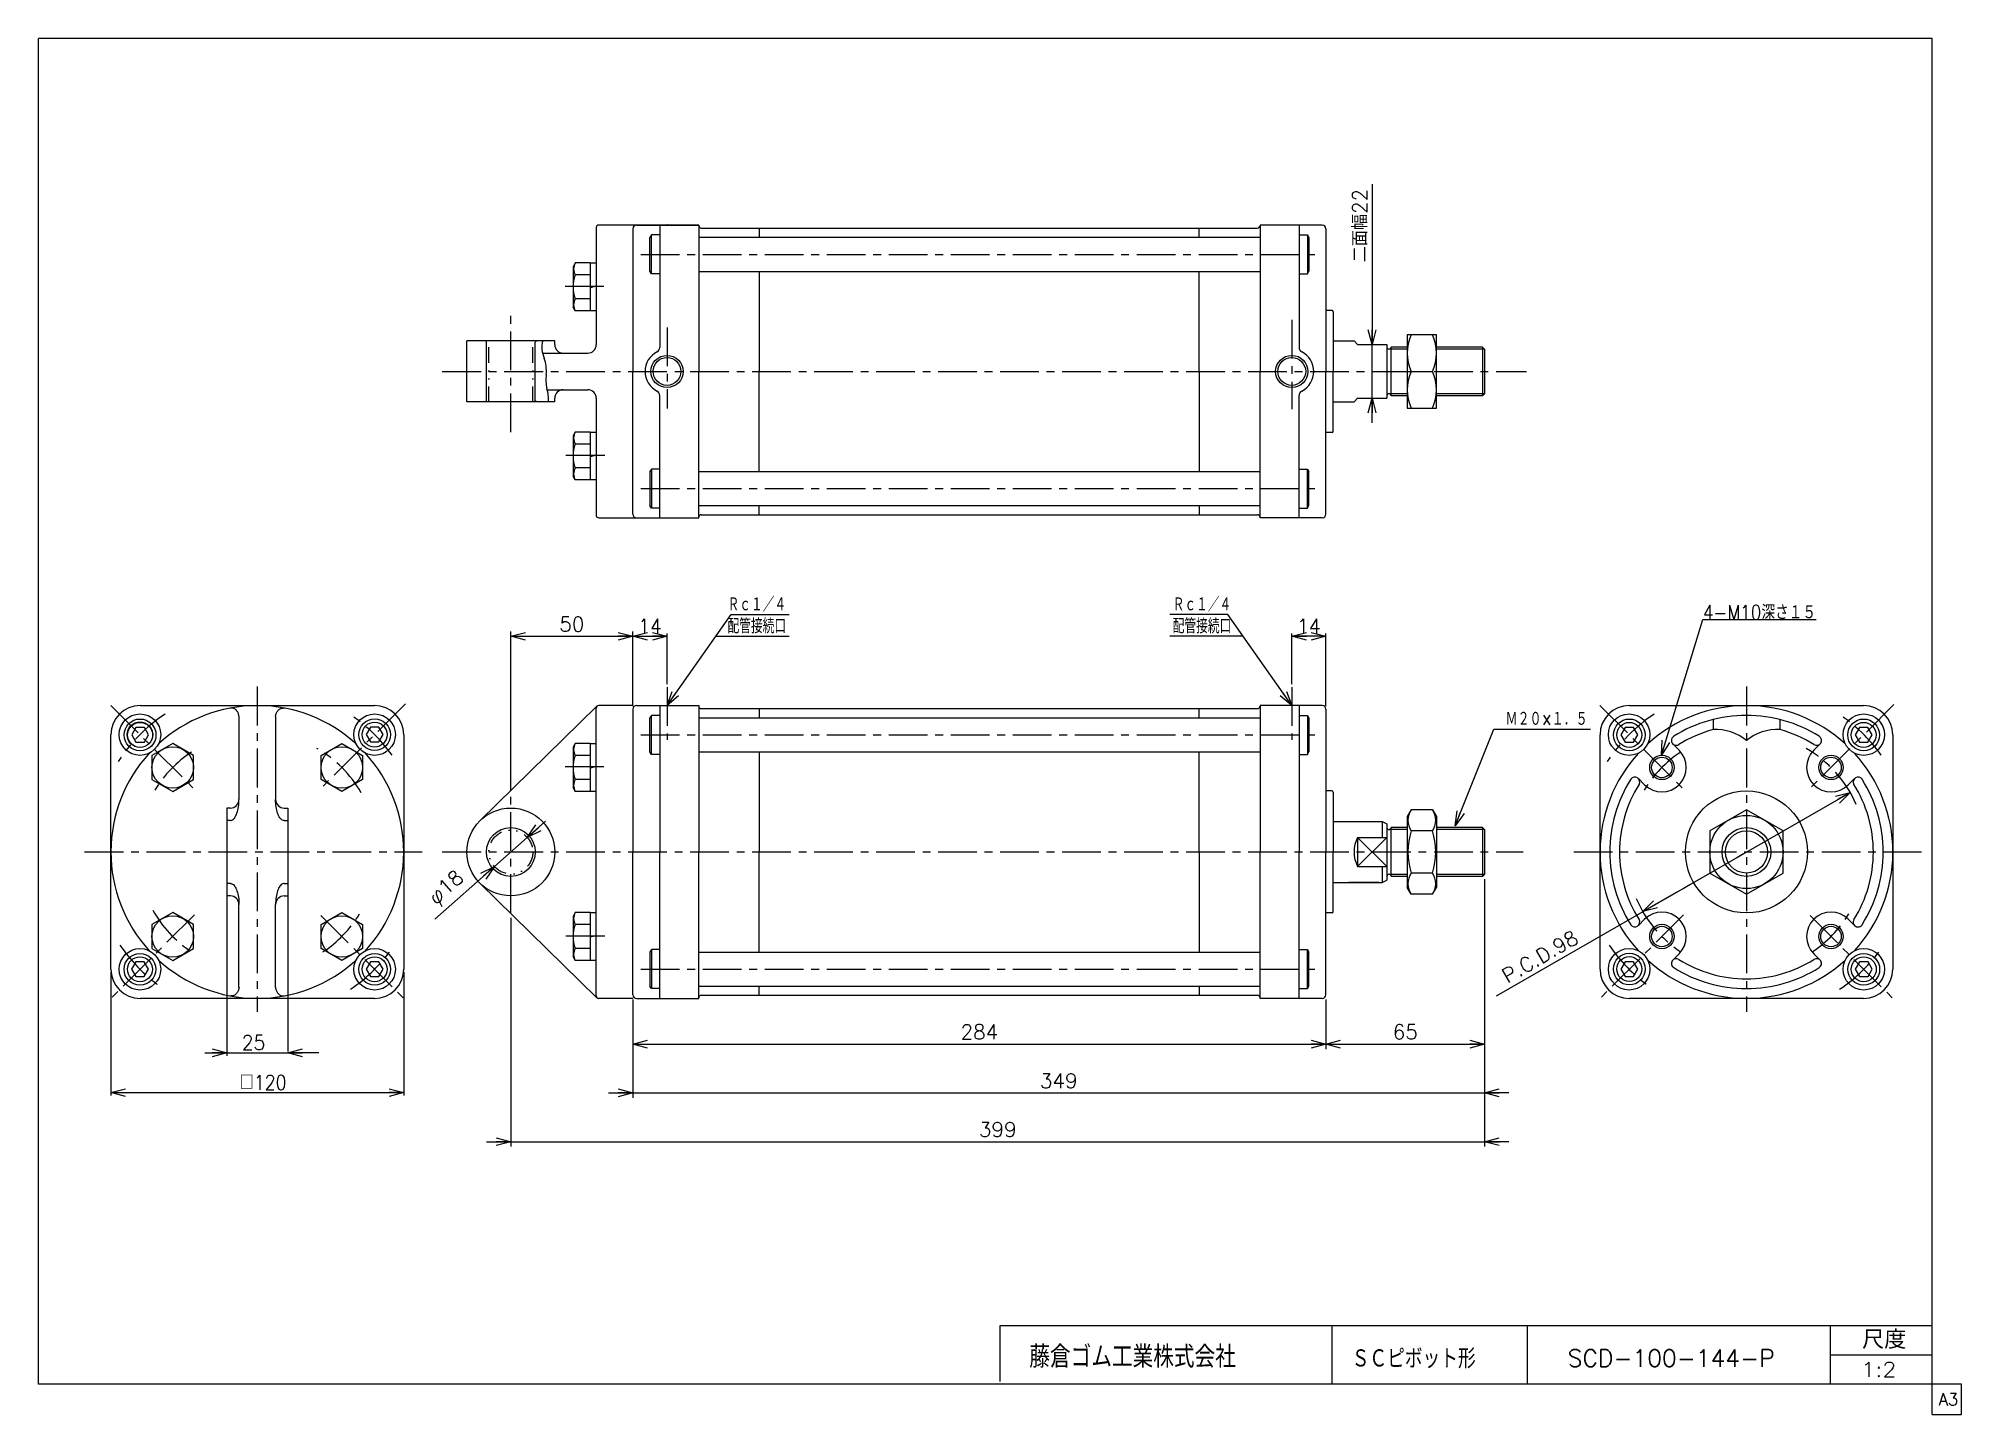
# Model space of a CAD drawing. Header units: millimetres. Extents: x -380 to 408, y -281 to 283.
import ezdxf
from ezdxf.enums import TextEntityAlignment as Align

# ---------------------------------------------------------------- set-up
doc = ezdxf.new("R2010")
doc.units = ezdxf.units.MM
doc.header["$LTSCALE"] = 0.5
doc.linetypes.add('CENTER', pattern=[50.8, 31.75, -6.35, 6.35, -6.35])
doc.linetypes.add('DIVIDE', pattern=[31.75, 12.7, -6.35, 0, -6.35, 0, -6.35])
doc.layers.add('ZUWAKU', color=7, linetype='Continuous')
doc.styles.add('FdaStyle0', font='txt.shx', dxfattribs={"bigfont": 'bigfont'})
doc.dimstyles.new('DaDimDiametricStyle', dxfattribs={"dimtxt": 6, "dimasz": 6.000004, "dimexe": 2, "dimexo": 2, "dimgap": 2, "dimtad": 3, "dimdsep": 46, "dimtxsty": 'FdaStyle0', "dimblk1": 'OPEN30', "dimblk2": 'OPEN30', "dimsah": 1, "dimcen": 0.09, "dimclrd": 4, "dimclre": 4, "dimclrt": 4, "dimadec": 0, "dimazin": 2, "dimtfac": 1, "dimtdec": 4, "dimtmove": 0, "dimatfit": 0, "dimfxl": 1, "dimarcsym": 0})
doc.dimstyles.new('DaDimRotatedStyle', dxfattribs={"dimtxt": 6, "dimasz": 6.000004, "dimexe": 2, "dimexo": 2, "dimgap": 2, "dimtad": 3, "dimdsep": 46, "dimtxsty": 'FdaStyle0', "dimblk1": 'OPEN30', "dimblk2": 'OPEN30', "dimsah": 1, "dimcen": 0.09, "dimclrd": 4, "dimclre": 4, "dimclrt": 4, "dimadec": 0, "dimazin": 2, "dimtfac": 1, "dimtdec": 4, "dimtmove": 0, "dimatfit": 0, "dimfxl": 1, "dimarcsym": 0})

msp = doc.modelspace()

# ---------------------------------------------------------------- texts
at = {"color": 4, "style": 'FdaStyle0'}
for s, height, width, p, p2 in [('Ｒｃ１／４', 6, 0.666667, (-97.644, 48.053), (-73.644, 48.053)), ('Ｒｃ１／４', 6, 0.666667, (84.756, 48.053), (108.756, 48.053)), ('4-M10深さ１５', 6, 0.753247, (302.004, 44.795), (348.404, 44.795)), ('14', 6, 0.8, (-134.244, 39.174), (-124.644, 39.174)), ('配管接続口', 6, 0.666667, (-97.644, 39.174), (-73.644, 39.174)), ('配管接続口', 6, 0.666667, (84.756, 39.174), (108.756, 39.174)), ('14', 6, 0.8, (135.756, 39.174), (145.356, 39.174)), ('Ｍ２０×１．５', 6, 0.666667, (221.195, 1.133), (254.795, 1.133)), ('25', 6, 0.8, (-296.698, -131.514), (-287.098, -131.514)), ('□120', 6, 0.761905, (-297.537, -147.864), (-278.337, -147.864)), ('ＳＣピボット形', 8, 0.693989, (158.12, -262.075), (208.92, -262.075)), ('SCD-100-144-P', 7, 0.823301, (246.641, -261.4), (331.441, -261.4)), ('1:2', 6, 0.8, (366.87, -265.5), (381.27, -265.5))]:
    msp.add_text(s, height=height, dxfattribs=dict(at, width=width)).set_placement(p, p2, align=Align.FIT)
at = {"layer": 'ZUWAKU', "color": 4, "style": 'FdaStyle0'}
for s, height, width, p, p2 in [('藤倉ゴム工業株式会社', 9, 0.652778, (26.025, -261.815), (110.625, -261.815)), ('尺度', 7.6, 0.749175, (367.23, -254.06), (385.39, -254.06))]:
    msp.add_text(s, height=height, dxfattribs=dict(at, width=width)).set_placement(p, p2, align=Align.FIT)
at = {"layer": 'ZUWAKU', "color": 7, "style": 'FdaStyle0', "width": 0.8}
msp.add_text('A3', height=5, dxfattribs=at).set_placement((398.615, -277.25), (406.615, -277.25), align=Align.FIT)

# ---------------------------------------------------------------- blocks, each defined once
blk = doc.blocks.new('_OPEN30')
at = {"color": 0, "linetype": 'ByBlock', "lineweight": -2}
for p, q in [((-1, 0.267949), (0, 0)), ((0, 0), (-1, -0.267949)), ((0, 0), (-1, 0))]:
    blk.add_line(p, q, dxfattribs=at)
blk = doc.blocks.new('DC_GROUP_Φ100_1')
at = {"color": 4, "linetype": 'Continuous', "lineweight": 25}
for p, q in [((182.47, -33.11), (180.84, -35.93)), ((180.84, -35.93), (180.84, -64.93)), ((191.22, -33.11), (182.47, -33.11)), ((191.22, -33.11), (192.84, -35.93)), ((192.84, -35.93), (192.84, -64.93)), ((191.22, -41.77), (182.47, -41.77)), ((191.22, -59.09), (182.47, -59.09)), ((182.47, -67.75), (180.84, -64.93)), ((191.22, -67.75), (182.47, -67.75)), ((191.22, -67.75), (192.84, -64.93))]:
    blk.add_line(p, q, dxfattribs=at)
for centre, radius, start, end in [((188.8, -37.44), 7.67, 145.61111, 214.38889), ((184.89, -37.44), 7.67, 325.61111, 34.38889), ((209.79, -50.43), 28.66, 162.41111, 197.58889), ((163.9, -50.43), 28.66, 342.41112, 17.5889), ((188.8, -63.42), 7.67, 145.61111, 214.38889), ((184.89, -63.42), 7.67, 325.61111, 34.38889)]:
    blk.add_arc(centre, radius, start, end, dxfattribs=at)
blk = doc.blocks.new('DC_GROUP_Φ100_2')
at = {"color": 4, "linetype": 'Continuous', "lineweight": 13}
for p, q in [((192.84, 161.52), (180.84, 161.52)), ((180.84, 161.52), (180.84, 131.52)), ((192.84, 131.52), (192.84, 161.52)), ((182.46, 146.52), (191.23, 146.52)), ((180.84, 131.52), (192.84, 131.52))]:
    blk.add_line(p, q, dxfattribs=at)
for centre, start, end in [((198.92, 154.02), 155.49503, 204.50497), ((174.77, 154.02), 335.49503, 24.50497), ((198.92, 139.02), 155.49503, 204.50497), ((174.77, 139.02), 335.49503, 24.50497)]:
    blk.add_arc(centre, 18.08, start, end, dxfattribs=at)
blk = doc.blocks.new('*D3')
at = {"color": 4, "linetype": 'Continuous', "lineweight": 13}
for p, q in [((-136.44, -110.93), (-136.44, -131.18)), ((147.56, -110.93), (147.56, -131.18)), ((-136.44, -129.18), (147.56, -129.18))]:
    blk.add_line(p, q, dxfattribs=at)
at = {"color": 4, "xscale": 6.000005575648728, "yscale": 5.999978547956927}
for p, rotation in [((-136.44, -129.18), 180), ((147.56, -129.18), 360)]:
    blk.add_blockref('_OPEN30', p, dxfattribs=dict(at, rotation=rotation))
at = {"color": 4, "insert": (5.56, -127.18), "char_height": 6, "width": 30, "attachment_point": 8, "style": 'FdaStyle0'}
blk.add_mtext('\\T1.00;284', dxfattribs=at)
blk = doc.blocks.new('*D4')
at = {"color": 4, "linetype": 'Continuous', "lineweight": 13}
for p, q in [((212.56, -61.61), (212.56, -131.18)), ((147.56, -110.93), (147.56, -131.18)), ((147.56, -129.18), (212.56, -129.18))]:
    blk.add_line(p, q, dxfattribs=at)
at = {"color": 4, "xscale": 6.000005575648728, "yscale": 5.999978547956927}
for p, rotation in [((147.56, -129.18), 180), ((212.56, -129.18), 360)]:
    blk.add_blockref('_OPEN30', p, dxfattribs=dict(at, rotation=rotation))
at = {"color": 4, "insert": (180.06, -127.18), "char_height": 6, "width": 22.5, "attachment_point": 8, "style": 'FdaStyle0'}
blk.add_mtext('\\T1.00;65', dxfattribs=at)
blk = doc.blocks.new('DA_IMAGEDIMGROUP_1')
at = {"color": 4, "linetype": 'Continuous', "lineweight": 13}
for p, q in [((212.56, -61.61), (212.56, -151.18)), ((-136.44, -110.93), (-136.44, -151.18)), ((-146.44, -149.18), (-136.44, -149.18)), ((-136.44, -149.18), (212.56, -149.18)), ((222.56, -149.18), (212.56, -149.18))]:
    blk.add_line(p, q, dxfattribs=at)
at = {"color": 4, "xscale": 6.000005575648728, "yscale": 5.999978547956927}
for p, rotation in [((-136.44, -149.18), 360), ((212.56, -149.18), 180)]:
    blk.add_blockref('_OPEN30', p, dxfattribs=dict(at, rotation=rotation))
at = {"color": 4, "insert": (38.06, -147.18), "char_height": 6, "width": 30, "attachment_point": 8, "style": 'FdaStyle0'}
blk.add_mtext('\\T1.00;349', dxfattribs=at)
blk = doc.blocks.new('DC_GROUP_Φ100_3')
at = {"color": 4, "linetype": 'Continuous', "lineweight": 13}
for p, q in [((-340.07, 0.57), (-341.8, -2.43)), ((-336.6, 0.57), (-340.07, 0.57)), ((-334.87, -2.43), (-336.6, 0.57)), ((-341.8, -2.43), (-340.07, -5.43)), ((-340.07, -5.43), (-336.6, -5.43)), ((-336.6, -5.43), (-334.87, -2.43))]:
    blk.add_line(p, q, dxfattribs=at)
for radius in [6.5, 5.11]:
    blk.add_circle((-338.34, -2.43), radius, dxfattribs=at)
blk = doc.blocks.new('DC_GROUP_Φ100_4')
at = {"color": 4, "linetype": 'Continuous', "lineweight": 13}
for p, q in [((-243.99, 0.66), (-245.72, -2.34)), ((-240.52, 0.66), (-243.99, 0.66)), ((-238.79, -2.34), (-240.52, 0.66)), ((-245.72, -2.34), (-243.99, -5.34)), ((-243.99, -5.34), (-240.52, -5.34)), ((-240.52, -5.34), (-238.79, -2.34))]:
    blk.add_line(p, q, dxfattribs=at)
for radius in [6.5, 5.11]:
    blk.add_circle((-242.25, -2.34), radius, dxfattribs=at)
blk = doc.blocks.new('DC_GROUP_Φ100_5')
at = {"color": 4, "linetype": 'Continuous', "lineweight": 13}
for p, q in [((-243.99, -95.51), (-245.72, -98.51)), ((-245.72, -98.51), (-243.99, -101.51)), ((-240.52, -95.51), (-243.99, -95.51)), ((-243.99, -101.51), (-240.52, -101.51)), ((-238.79, -98.51), (-240.52, -95.51)), ((-240.52, -101.51), (-238.79, -98.51))]:
    blk.add_line(p, q, dxfattribs=at)
for radius in [6.5, 5.11]:
    blk.add_circle((-242.25, -98.51), radius, dxfattribs=at)
blk = doc.blocks.new('DC_GROUP_Φ100_6')
at = {"color": 4, "linetype": 'Continuous', "lineweight": 13}
for p, q in [((-340.15, -95.51), (-341.88, -98.51)), ((-341.88, -98.51), (-340.15, -101.51)), ((-336.69, -95.51), (-340.15, -95.51)), ((-340.15, -101.51), (-336.69, -101.51)), ((-334.96, -98.51), (-336.69, -95.51)), ((-336.69, -101.51), (-334.96, -98.51))]:
    blk.add_line(p, q, dxfattribs=at)
for radius in [6.5, 5.11]:
    blk.add_circle((-338.42, -98.51), radius, dxfattribs=at)
blk = doc.blocks.new('DC_GROUP_Φ100_7')
at = {"color": 4, "linetype": 'Continuous', "lineweight": 13}
for p, q in [((-340.15, -95.51), (-341.88, -98.51)), ((-341.88, -98.51), (-340.15, -101.51)), ((-336.69, -95.51), (-340.15, -95.51)), ((-340.15, -101.51), (-336.69, -101.51)), ((-334.96, -98.51), (-336.69, -95.51)), ((-336.69, -101.51), (-334.96, -98.51))]:
    blk.add_line(p, q, dxfattribs=at)
for radius in [6.5, 5.11]:
    blk.add_circle((-338.42, -98.51), radius, dxfattribs=at)
blk = doc.blocks.new('DC_GROUP_Φ100_8')
at = {"color": 4, "linetype": 'Continuous', "lineweight": 13}
for p, q in [((270.13, 0.57), (268.4, -2.43)), ((273.6, 0.57), (270.13, 0.57)), ((275.33, -2.43), (273.6, 0.57)), ((268.4, -2.43), (270.13, -5.43)), ((270.13, -5.43), (273.6, -5.43)), ((273.6, -5.43), (275.33, -2.43))]:
    blk.add_line(p, q, dxfattribs=at)
for radius in [6.5, 5.11]:
    blk.add_circle((271.87, -2.43), radius, dxfattribs=at)
blk = doc.blocks.new('DC_GROUP_Φ100_9')
at = {"color": 4, "linetype": 'Continuous', "lineweight": 13}
for p, q in [((366.13, 0.57), (364.4, -2.43)), ((369.6, 0.57), (366.13, 0.57)), ((371.33, -2.43), (369.6, 0.57)), ((364.4, -2.43), (366.13, -5.43)), ((366.13, -5.43), (369.6, -5.43)), ((369.6, -5.43), (371.33, -2.43))]:
    blk.add_line(p, q, dxfattribs=at)
for radius in [6.5, 5.11]:
    blk.add_circle((367.87, -2.43), radius, dxfattribs=at)
blk = doc.blocks.new('DC_GROUP_Φ100_10')
at = {"color": 4, "linetype": 'Continuous', "lineweight": 13}
for p, q in [((366.22, -95.51), (364.48, -98.51)), ((364.48, -98.51), (366.22, -101.51)), ((369.68, -95.51), (366.22, -95.51)), ((366.22, -101.51), (369.68, -101.51)), ((371.41, -98.51), (369.68, -95.51)), ((369.68, -101.51), (371.41, -98.51))]:
    blk.add_line(p, q, dxfattribs=at)
for radius in [6.5, 5.11]:
    blk.add_circle((367.95, -98.51), radius, dxfattribs=at)
blk = doc.blocks.new('DC_GROUP_Φ100_11')
at = {"color": 4, "linetype": 'Continuous', "lineweight": 13}
for p, q in [((270.13, -95.43), (268.4, -98.43)), ((268.4, -98.43), (270.13, -101.43)), ((273.6, -95.43), (270.13, -95.43)), ((270.13, -101.43), (273.6, -101.43)), ((275.33, -98.43), (273.6, -95.43)), ((273.6, -101.43), (275.33, -98.43))]:
    blk.add_line(p, q, dxfattribs=at)
for radius in [6.5, 5.11]:
    blk.add_circle((271.87, -98.43), radius, dxfattribs=at)
blk = doc.blocks.new('DC_GROUP_Φ100_12')
at = {"color": 4, "linetype": 'Continuous', "lineweight": 13}
for p, q in [((319.87, -33.11), (304.87, -41.77)), ((334.87, -41.77), (319.87, -33.11)), ((304.87, -41.77), (304.87, -59.09)), ((334.87, -59.09), (334.87, -41.77)), ((304.87, -59.09), (319.87, -67.75)), ((319.87, -67.75), (334.87, -59.09))]:
    blk.add_line(p, q, dxfattribs=at)
for radius in [15, 10, 8.65]:
    blk.add_circle((319.87, -50.43), radius, dxfattribs=at)
blk = doc.blocks.new('DA_IMAGEDIMGROUP_2')
at = {"color": 4, "linetype": 'Continuous', "lineweight": 13}
for p, q in [((166.46, 223.25), (166.46, 157.52)), ((166.46, 135.52), (166.46, 157.52)), ((166.46, 125.52), (166.46, 135.52))]:
    blk.add_line(p, q, dxfattribs=at)
at = {"color": 4, "xscale": 6.000005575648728, "yscale": 5.999978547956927}
for p, rotation in [((166.46, 157.52), 270), ((166.46, 135.52), 90)]:
    blk.add_blockref('_OPEN30', p, dxfattribs=dict(at, rotation=rotation))
at = {"color": 4, "insert": (164.46, 191.25), "char_height": 6, "width": 45, "attachment_point": 7, "rotation": 90, "style": 'FdaStyle0'}
blk.add_mtext('\\T1.00;二面幅22', dxfattribs=at)
blk = doc.blocks.new('*D17')
at = {"color": 4, "linetype": 'Continuous', "lineweight": 13}
for p, q in [((-186.44, -25.25), (-186.44, 39.97)), ((-136.44, 20.08), (-136.44, 39.97)), ((-186.44, 37.97), (-136.44, 37.97))]:
    blk.add_line(p, q, dxfattribs=at)
at = {"color": 4, "xscale": 6.000005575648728, "yscale": 5.999978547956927}
for p, rotation in [((-186.44, 37.97), 180), ((-136.44, 37.97), 360)]:
    blk.add_blockref('_OPEN30', p, dxfattribs=dict(at, rotation=rotation))
at = {"color": 4, "insert": (-161.44, 39.97), "char_height": 6, "width": 22.5, "attachment_point": 8, "style": 'FdaStyle0'}
blk.add_mtext('\\T1.00;50', dxfattribs=at)
blk = doc.blocks.new('DC_GROUP_Φ100_13')
at = {"color": 4, "linetype": 'Continuous', "lineweight": 25}
for p, q in [((-298.05, -31.88), (-297.96, -31.16)), ((-297.96, -31.16), (-297.89, -30.43)), ((-297.89, -30.43), (-297.85, -29.68)), ((-297.85, -29.68), (-297.84, -28.93)), ((-301.34, -37.56), (-301.03, -37.53)), ((-301.03, -37.53), (-300.73, -37.43)), ((-300.73, -37.43), (-300.43, -37.27)), ((-300.43, -37.27), (-300.14, -37.04)), ((-300.14, -37.04), (-299.86, -36.75)), ((-299.86, -36.75), (-299.59, -36.4)), ((-299.59, -36.4), (-299.33, -36)), ((-299.33, -36), (-299.09, -35.54)), ((-299.09, -35.54), (-298.86, -35.03)), ((-298.86, -35.03), (-298.66, -34.48)), ((-298.66, -34.48), (-298.47, -33.88)), ((-298.47, -33.88), (-298.31, -33.24)), ((-298.31, -33.24), (-298.16, -32.57)), ((-298.16, -32.57), (-298.05, -31.88))]:
    blk.add_line(p, q, dxfattribs=at)
blk = doc.blocks.new('DC_GROUP_Φ100_14')
at = {"color": 4, "linetype": 'Continuous', "lineweight": 25}
for p, q in [((-301.17, 8.58), (-301.34, 8.56)), ((-300.92, 8.6), (-301.17, 8.58)), ((-300.67, 8.58), (-300.92, 8.6)), ((-300.42, 8.54), (-300.67, 8.58)), ((-300.17, 8.48), (-300.42, 8.54)), ((-299.93, 8.38), (-300.17, 8.48)), ((-299.69, 8.26), (-299.93, 8.38)), ((-299.46, 8.12), (-299.69, 8.26)), ((-299.24, 7.95), (-299.46, 8.12)), ((-299.03, 7.77), (-299.24, 7.95)), ((-298.83, 7.56), (-299.03, 7.77)), ((-298.65, 7.33), (-298.83, 7.56)), ((-298.48, 7.08), (-298.65, 7.33)), ((-298.33, 6.82), (-298.48, 7.08)), ((-298.19, 6.54), (-298.33, 6.82)), ((-298.08, 6.26), (-298.19, 6.54)), ((-297.98, 5.96), (-298.08, 6.26)), ((-297.91, 5.66), (-297.98, 5.96)), ((-297.85, 5.35), (-297.91, 5.66)), ((-297.82, 5.04), (-297.85, 5.35))]:
    blk.add_line(p, q, dxfattribs=at)
blk = doc.blocks.new('DC_GROUP_Φ100_15')
at = {"color": 4, "linetype": 'Continuous', "lineweight": 25}
for p, q in [((-301.34, -63.29), (-301.03, -63.33)), ((-301.03, -63.33), (-300.73, -63.42)), ((-300.73, -63.42), (-300.43, -63.59)), ((-300.43, -63.59), (-300.14, -63.81)), ((-300.14, -63.81), (-299.86, -64.1)), ((-299.86, -64.1), (-299.59, -64.45)), ((-299.59, -64.45), (-299.33, -64.85)), ((-299.33, -64.85), (-299.09, -65.31)), ((-299.09, -65.31), (-298.86, -65.82)), ((-298.86, -65.82), (-298.66, -66.38)), ((-298.66, -66.38), (-298.47, -66.97)), ((-298.47, -66.97), (-298.31, -67.61)), ((-298.31, -67.61), (-298.16, -68.28)), ((-298.16, -68.28), (-298.05, -68.97)), ((-298.05, -68.97), (-297.96, -69.69)), ((-297.96, -69.69), (-297.89, -70.43)), ((-297.89, -70.43), (-297.85, -71.17)), ((-297.85, -71.17), (-297.84, -71.93))]:
    blk.add_line(p, q, dxfattribs=at)
blk = doc.blocks.new('DC_GROUP_Φ100_16')
at = {"color": 4, "linetype": 'Continuous', "lineweight": 25}
for p, q in [((-301.17, -109.44), (-301.34, -109.41)), ((-300.92, -109.45), (-301.17, -109.44)), ((-300.67, -109.44), (-300.92, -109.45)), ((-300.42, -109.4), (-300.67, -109.44)), ((-300.17, -109.33), (-300.42, -109.4)), ((-299.93, -109.24), (-300.17, -109.33)), ((-299.69, -109.12), (-299.93, -109.24)), ((-299.46, -108.97), (-299.69, -109.12)), ((-299.24, -108.81), (-299.46, -108.97)), ((-299.03, -108.62), (-299.24, -108.81)), ((-298.83, -108.41), (-299.03, -108.62)), ((-298.65, -108.18), (-298.83, -108.41)), ((-298.48, -107.93), (-298.65, -108.18)), ((-298.33, -107.67), (-298.48, -107.93)), ((-298.19, -107.4), (-298.33, -107.67)), ((-298.08, -107.11), (-298.19, -107.4)), ((-297.98, -106.81), (-298.08, -107.11)), ((-297.91, -106.51), (-297.98, -106.81)), ((-297.85, -106.2), (-297.91, -106.51)), ((-297.82, -105.89), (-297.85, -106.2))]:
    blk.add_line(p, q, dxfattribs=at)
blk = doc.blocks.new('DC_GROUP_Φ100_17')
at = {"color": 4, "linetype": 'Continuous', "lineweight": 25}
for p, q in [((-282.82, -29.68), (-282.84, -28.93)), ((-282.78, -30.43), (-282.82, -29.68)), ((-282.72, -31.16), (-282.78, -30.43)), ((-282.63, -31.88), (-282.72, -31.16)), ((-282.51, -32.57), (-282.63, -31.88)), ((-282.37, -33.24), (-282.51, -32.57)), ((-282.2, -33.88), (-282.37, -33.24)), ((-282.02, -34.48), (-282.2, -33.88)), ((-281.81, -35.03), (-282.02, -34.48)), ((-281.59, -35.54), (-281.81, -35.03)), ((-281.34, -36), (-281.59, -35.54)), ((-281.09, -36.4), (-281.34, -36)), ((-280.82, -36.75), (-281.09, -36.4)), ((-280.53, -37.04), (-280.82, -36.75)), ((-280.24, -37.27), (-280.53, -37.04)), ((-279.94, -37.43), (-280.24, -37.27)), ((-279.64, -37.53), (-279.94, -37.43)), ((-279.34, -37.56), (-279.64, -37.53))]:
    blk.add_line(p, q, dxfattribs=at)
blk = doc.blocks.new('DC_GROUP_Φ100_18')
at = {"color": 4, "linetype": 'Continuous', "lineweight": 25}
for p, q in [((-281.65, 7.77), (-281.43, 7.95)), ((-281.43, 7.95), (-281.21, 8.12)), ((-281.21, 8.12), (-280.98, 8.26)), ((-280.98, 8.26), (-280.74, 8.38)), ((-280.74, 8.38), (-280.5, 8.48)), ((-280.5, 8.48), (-280.25, 8.54)), ((-280.25, 8.54), (-280, 8.58)), ((-280, 8.58), (-279.75, 8.6)), ((-279.75, 8.6), (-279.5, 8.58)), ((-279.5, 8.58), (-279.34, 8.56)), ((-282.85, 5.04), (-282.82, 5.35)), ((-282.82, 5.35), (-282.77, 5.66)), ((-282.77, 5.66), (-282.69, 5.96)), ((-282.69, 5.96), (-282.6, 6.26)), ((-282.6, 6.26), (-282.48, 6.54)), ((-282.48, 6.54), (-282.35, 6.82)), ((-282.35, 6.82), (-282.2, 7.08)), ((-282.2, 7.08), (-282.03, 7.33)), ((-282.03, 7.33), (-281.84, 7.56)), ((-281.84, 7.56), (-281.65, 7.77))]:
    blk.add_line(p, q, dxfattribs=at)
blk = doc.blocks.new('DC_GROUP_Φ100_19')
at = {"color": 4, "linetype": 'Continuous', "lineweight": 25}
for p, q in [((-282.78, -70.43), (-282.82, -71.17)), ((-282.72, -69.69), (-282.78, -70.43)), ((-282.63, -68.97), (-282.72, -69.69)), ((-282.51, -68.28), (-282.63, -68.97)), ((-282.37, -67.61), (-282.51, -68.28)), ((-282.2, -66.97), (-282.37, -67.61)), ((-282.02, -66.38), (-282.2, -66.97)), ((-281.81, -65.82), (-282.02, -66.38)), ((-281.59, -65.31), (-281.81, -65.82)), ((-281.34, -64.85), (-281.59, -65.31)), ((-281.09, -64.45), (-281.34, -64.85)), ((-280.82, -64.1), (-281.09, -64.45)), ((-280.53, -63.81), (-280.82, -64.1)), ((-280.24, -63.59), (-280.53, -63.81)), ((-279.94, -63.42), (-280.24, -63.59)), ((-279.64, -63.33), (-279.94, -63.42)), ((-279.34, -63.29), (-279.64, -63.33)), ((-282.82, -71.17), (-282.84, -71.93))]:
    blk.add_line(p, q, dxfattribs=at)
blk = doc.blocks.new('DC_GROUP_Φ100_20')
at = {"color": 4, "linetype": 'Continuous', "lineweight": 25}
for p, q in [((-282.85, -105.89), (-282.82, -106.2)), ((-282.82, -106.2), (-282.77, -106.51)), ((-282.77, -106.51), (-282.69, -106.81)), ((-282.69, -106.81), (-282.6, -107.11)), ((-282.6, -107.11), (-282.48, -107.4)), ((-282.48, -107.4), (-282.35, -107.67)), ((-282.35, -107.67), (-282.2, -107.93)), ((-282.2, -107.93), (-282.03, -108.18)), ((-282.03, -108.18), (-281.84, -108.41)), ((-281.84, -108.41), (-281.65, -108.62)), ((-281.65, -108.62), (-281.43, -108.81)), ((-281.43, -108.81), (-281.21, -108.97)), ((-281.21, -108.97), (-280.98, -109.12)), ((-280.98, -109.12), (-280.74, -109.24)), ((-280.74, -109.24), (-280.5, -109.33)), ((-280.5, -109.33), (-280.25, -109.4)), ((-280.25, -109.4), (-280, -109.44)), ((-280, -109.44), (-279.75, -109.45)), ((-279.75, -109.45), (-279.5, -109.44)), ((-279.5, -109.44), (-279.34, -109.41))]:
    blk.add_line(p, q, dxfattribs=at)
blk = doc.blocks.new('*D26')
at = {"color": 4, "linetype": 'Continuous', "lineweight": 13}
for p, q in [((-172.19, -37.86), (-179.69, -44.47)), ((-179.69, -44.47), (-193.19, -56.38)), ((-217.63, -77.93), (-193.19, -56.38))]:
    blk.add_line(p, q, dxfattribs=at)
at = {"color": 4, "xscale": 6.000005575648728, "yscale": 5.999978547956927}
for p, rotation in [((-179.69, -44.47), 221.4092248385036), ((-193.19, -56.38), 41.40922483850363)]:
    blk.add_blockref('_OPEN30', p, dxfattribs=dict(at, rotation=rotation))
at = {"color": 4, "insert": (-203.95, -63.2), "char_height": 6, "width": 30, "attachment_point": 9, "rotation": 41.40922, "style": 'FdaStyle0'}
blk.add_mtext('\\T1.00;φ18', dxfattribs=at)
blk = doc.blocks.new('DA_IMAGEDIMGROUP_3')
at = {"color": 4, "linetype": 'Continuous', "lineweight": 13}
for p, q in [((212.56, -61.61), (212.56, -171.18)), ((-186.44, -77.43), (-186.44, -171.18)), ((-196.44, -169.18), (-186.44, -169.18)), ((-186.44, -169.18), (212.56, -169.18)), ((222.56, -169.18), (212.56, -169.18))]:
    blk.add_line(p, q, dxfattribs=at)
at = {"color": 4, "xscale": 6.000005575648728, "yscale": 5.999978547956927}
for p, rotation in [((-186.44, -169.18), 360), ((212.56, -169.18), 180)]:
    blk.add_blockref('_OPEN30', p, dxfattribs=dict(at, rotation=rotation))
at = {"color": 4, "insert": (13.06, -167.18), "char_height": 6, "width": 30, "attachment_point": 8, "style": 'FdaStyle0'}
blk.add_mtext('\\T1.00;399', dxfattribs=at)
blk = doc.blocks.new('DA_IMAGEDIMGROUP_4')
at = {"color": 4, "linetype": 'Continuous', "lineweight": 13}
blk.add_line((217.46, -109.35), (362.34, -25.99), dxfattribs=at)
at = {"color": 4, "xscale": 6.000005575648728, "yscale": 5.999978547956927, "rotation": 29.91510563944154}
blk.add_blockref('_OPEN30', (362.34, -25.99), dxfattribs=at)
at = {"color": 4, "insert": (251.58, -87.41), "char_height": 6, "width": 55.5, "attachment_point": 9, "rotation": 29.91511, "style": 'FdaStyle0'}
blk.add_mtext('\\T1.00;P.C.D.98', dxfattribs=at)

# ---------------------------------------------------------------- dimensions: what is measured, and where the dimension line sits
at = {"linetype": 'Continuous', "lineweight": 13}
for base, p1, p2, picture, middle in [((-136.444, 37.974), (-186.444, -27.245), (-136.444, 18.079), '*D17', (-161.444, 37.974)), ((212.556, -129.176), (147.556, -108.926), (212.556, -59.611), '*D4', (180.056, -129.176)), ((147.556, -129.176), (-136.444, -108.926), (147.556, -108.926), '*D3', (5.556, -129.176))]:
    dim = msp.add_linear_dim(base=base, p1=p1, p2=p2, dimstyle='DaDimRotatedStyle', override={"dimtxt": 6, "dimasz": 6.000004, "dimexe": 2, "dimexo": 2, "dimgap": 2, "dimtad": 3, "dimtih": 0, "dimtoh": 0, "dimdec": 2, "dimzin": 8, "dimtxsty": 'FdaStyle0', "dimblk1": 'OPEN30', "dimblk2": 'OPEN30', "dimsah": 1, "dimclrd": 4, "dimclre": 4, "dimclrt": 4, "dimazin": 2, "dimtofl": 1, "dimatfit": 0, "dimtolj": 0, "dimtzin": 8}, dxfattribs=at)
    dim.commit()
    dim.dimension.update_dxf_attribs({"geometry": picture, "text_midpoint": middle})
dim = msp.add_diameter_dim_2p(p1=(-193.194, -56.379), p2=(-179.694, -44.473), text='φ18', dimstyle='DaDimDiametricStyle', override={"dimtxt": 6, "dimasz": 6.000004, "dimexe": 2, "dimexo": 2, "dimgap": 2, "dimtad": 3, "dimtih": 0, "dimtoh": 0, "dimdec": 2, "dimzin": 8, "dimtxsty": 'FdaStyle0', "dimblk1": 'OPEN30', "dimblk2": 'OPEN30', "dimsah": 1, "dimclrd": 4, "dimclre": 4, "dimclrt": 4, "dimazin": 2, "dimtofl": 1, "dimatfit": 0, "dimtolj": 0, "dimtzin": 8}, dxfattribs=at)
dim.commit()
dim.dimension.update_dxf_attribs({"geometry": '*D26', "text_midpoint": (-212.688, -66.904)})

# ---------------------------------------------------------------- linework, layer by layer
at = {"color": 4, "linetype": 'Continuous', "lineweight": 25}
for p, q in [((-151.444, 205.518), (-151.444, 157.518)), ((-109.444, 206.518), (-150.444, 206.518)), ((-136.444, 205.018), (-136.444, 146.518)), ((-134.944, 206.518), (-109.444, 206.518)), ((-125.444, 206.518), (-125.444, 156.316)), ((-109.444, 206.518), (-109.444, 206.268)), ((-109.444, 206.518), (-109.444, 146.518)), ((-108.444, 205.268), (119.556, 205.268)), ((-84.704, 205.268), (-84.704, 201.518)), ((95.556, 201.518), (95.556, 205.268)), ((120.556, 206.518), (120.556, 206.268)), ((146.056, 206.518), (120.556, 206.518)), ((120.556, 206.518), (120.556, 146.518)), ((136.556, 206.518), (136.556, 156.316)), ((147.556, 205.018), (147.556, 146.518)), ((-128.844, 202.518), (-129.444, 201.479)), ((-129.444, 187.558), (-129.444, 201.479)), ((-125.444, 202.518), (-128.844, 202.518)), ((-128.844, 186.518), (-128.844, 202.518)), ((-109.444, 201.518), (120.556, 201.518)), ((136.556, 202.518), (139.956, 202.518)), ((139.956, 202.518), (140.556, 201.479)), ((139.956, 202.518), (139.956, 186.518)), ((140.556, 201.479), (140.556, 187.558)), ((-160.04, 190.982), (-160.944, 189.417)), ((-160.944, 189.417), (-160.944, 172.917)), ((-153.944, 190.982), (-160.04, 190.982)), ((-153.944, 190.982), (-151.444, 190.982)), ((-153.944, 190.982), (-153.944, 171.352)), ((-153.944, 186.074), (-160.04, 186.074)), ((-151.444, 181.502), (-153.944, 180.832)), ((-128.844, 186.518), (-129.444, 187.558)), ((-125.444, 186.518), (-128.844, 186.518)), ((-109.444, 187.518), (120.556, 187.518)), ((-84.704, 187.518), (-84.704, 146.518)), ((95.556, 146.518), (95.556, 187.518)), ((136.556, 186.518), (139.956, 186.518)), ((139.956, 186.518), (140.556, 187.558)), ((-153.944, 176.259), (-160.04, 176.259)), ((-160.04, 171.352), (-160.944, 172.917)), ((-153.944, 171.352), (-160.04, 171.352)), ((-151.444, 171.352), (-153.944, 171.352)), ((150.056, 171.518), (147.556, 171.518)), ((150.556, 171.018), (150.556, 146.518)), ((-168.444, 159.018), (-204.444, 159.018)), ((-204.444, 134.018), (-204.444, 159.018)), ((-196.444, 134.018), (-196.444, 159.018)), ((-176.444, 158.518), (-175.944, 159.018)), ((-176.444, 134.518), (-176.444, 158.518)), ((-168.444, 157.518), (-168.444, 159.018)), ((150.556, 159.018), (159.056, 159.018)), ((159.056, 159.018), (160.556, 157.518)), ((-173.459, 154.018), (-154.944, 154.018)), ((160.556, 157.518), (172.556, 157.518)), ((172.556, 157.518), (172.556, 135.518)), ((180.845, 155.703), (173.401, 155.703)), ((174.246, 136.553), (174.246, 156.518)), ((180.845, 156.518), (174.246, 156.518)), ((211.741, 156.518), (192.845, 156.518)), ((212.556, 155.703), (192.845, 155.703)), ((212.556, 155.703), (211.741, 156.518)), ((211.741, 156.518), (211.741, 136.518)), ((212.556, 155.703), (212.556, 137.333)), ((212.556, 155.703), (212.556, 137.333)), ((-136.444, 88.018), (-136.444, 146.518)), ((-109.444, 86.518), (-109.444, 146.518)), ((-84.704, 105.518), (-84.704, 146.518)), ((95.556, 146.518), (95.556, 105.518)), ((120.556, 86.518), (120.556, 146.518)), ((147.556, 88.018), (147.556, 146.518)), ((150.556, 122.018), (150.556, 146.518)), ((-168.444, 134.018), (-204.444, 134.018)), ((-175.944, 134.018), (-176.444, 134.518)), ((-171.683, 139.018), (-154.944, 139.018)), ((-168.444, 134.018), (-168.444, 135.518)), ((-151.444, 135.518), (-151.444, 87.518)), ((-125.444, 86.518), (-125.444, 136.72)), ((136.556, 86.518), (136.556, 136.72)), ((150.556, 134.018), (159.056, 134.018)), ((159.056, 134.018), (160.556, 135.518)), ((160.556, 135.518), (172.556, 135.518)), ((180.845, 137.333), (173.401, 137.333)), ((180.845, 136.518), (174.246, 136.518)), ((212.556, 137.333), (192.845, 137.333)), ((211.741, 136.518), (192.845, 136.518)), ((212.556, 137.333), (211.741, 136.518)), ((-160.04, 121.685), (-160.944, 120.12)), ((-160.944, 120.12), (-160.944, 103.62)), ((-153.944, 121.685), (-160.04, 121.685)), ((-153.944, 121.685), (-151.444, 121.685)), ((-153.944, 121.685), (-153.944, 102.055)), ((150.056, 121.518), (147.556, 121.518)), ((-153.944, 116.778), (-160.04, 116.778)), ((-151.444, 112.205), (-153.944, 111.535)), ((-160.04, 102.055), (-160.944, 103.62)), ((-153.944, 106.963), (-160.04, 106.963)), ((-128.844, 106.518), (-129.444, 105.479)), ((-129.444, 105.479), (-129.444, 91.558)), ((-125.444, 106.518), (-128.844, 106.518)), ((-128.844, 106.518), (-128.844, 90.518)), ((-109.444, 105.518), (120.556, 105.518)), ((136.556, 106.518), (139.956, 106.518)), ((139.956, 106.518), (140.556, 105.479)), ((139.956, 90.518), (139.956, 106.518)), ((140.556, 91.558), (140.556, 105.479)), ((-153.944, 102.055), (-160.04, 102.055)), ((-151.444, 102.055), (-153.944, 102.055)), ((-128.844, 90.518), (-129.444, 91.558)), ((-125.444, 90.518), (-128.844, 90.518)), ((-109.444, 91.518), (120.556, 91.518)), ((-109.444, 86.518), (-109.444, 86.768)), ((-108.444, 87.768), (119.556, 87.768)), ((-84.704, 87.768), (-84.704, 91.518)), ((95.556, 91.518), (95.556, 87.768)), ((120.556, 86.518), (120.556, 86.768)), ((136.556, 90.518), (139.956, 90.518)), ((139.956, 90.518), (140.556, 91.558)), ((-150.444, 86.518), (-109.444, 86.518)), ((-134.944, 86.518), (-109.444, 86.518)), ((146.056, 86.518), (120.556, 86.518)), ((-122.444, 9.574), (-96.191, 46.853)), ((-96.191, 46.853), (-72.444, 46.853)), ((107.304, 46.853), (83.556, 46.853)), ((133.556, 9.574), (107.304, 46.853)), ((-136.444, 9.274), (-136.444, 39.174)), ((-136.444, 37.974), (-122.444, 37.974)), ((-122.444, 18.326), (-122.444, 39.174)), ((-102.444, 37.974), (-72.444, 37.974)), ((113.556, 37.974), (83.556, 37.974)), ((133.556, 18.326), (133.556, 39.174)), ((147.556, 37.974), (133.556, 37.974)), ((147.556, 9.274), (147.556, 39.174)), ((-338.337, 9.574), (-290.337, 9.574)), ((-290.091, 9.574), (-242.337, 9.574)), ((-151.143, 9.289), (-199.031, -37.559)), ((-151.444, -109.426), (-151.444, 8.574)), ((-136.444, 9.574), (-150.444, 9.574)), ((-136.444, 8.074), (-136.444, -50.426)), ((-134.944, 9.574), (-109.444, 9.574)), ((-125.444, 9.574), (-125.444, -50.426)), ((-109.444, 9.574), (-109.444, 9.324)), ((-109.444, 9.574), (-109.444, -50.426)), ((-108.444, 8.324), (119.556, 8.324)), ((-84.704, 8.324), (-84.704, 4.574)), ((95.556, 4.574), (95.556, 8.324)), ((120.556, 9.574), (120.556, 9.324)), ((146.056, 9.574), (120.556, 9.574)), ((120.556, 9.574), (120.556, -50.426)), ((136.556, 9.574), (136.556, -50.426)), ((147.556, 8.074), (147.556, -50.426)), ((271.865, 9.574), (319.865, 9.574)), ((320.111, 9.574), (367.865, 9.574)), ((-297.837, 5.04), (-297.837, -28.926)), ((-282.837, 5.04), (-282.837, -28.926)), ((-128.844, 5.574), (-129.444, 4.535)), ((-129.444, -9.387), (-129.444, 4.535)), ((-125.444, 5.574), (-128.844, 5.574)), ((-128.844, -10.426), (-128.844, 5.574)), ((-109.444, 4.574), (120.556, 4.574)), ((136.556, 5.574), (139.956, 5.574)), ((139.956, 5.574), (140.556, 4.535)), ((139.956, 5.574), (139.956, -10.426)), ((140.556, 4.535), (140.556, -9.387)), ((306.165, 3.872), (306.165, -0.263)), ((333.565, 3.872), (333.565, -0.263)), ((-350.337, -50.181), (-350.337, -2.426)), ((-324.985, -5.963), (-333.485, -10.87)), ((-324.985, -5.963), (-333.485, -10.87)), ((-316.485, -10.87), (-324.985, -5.963)), ((-316.485, -10.87), (-324.985, -5.963)), ((-264.188, -10.87), (-255.688, -5.963)), ((-264.188, -10.87), (-255.688, -5.963)), ((-255.688, -5.963), (-247.188, -10.87)), ((-255.688, -5.963), (-247.188, -10.87)), ((-230.337, -2.426), (-230.337, -50.426)), ((-160.04, -5.963), (-160.944, -7.528)), ((-160.944, -7.528), (-160.944, -24.028)), ((-153.944, -5.963), (-160.04, -5.963)), ((-153.944, -5.963), (-151.444, -5.963)), ((-153.944, -5.963), (-153.944, -25.593)), ((200.53, -39.694), (216.395, -0.067)), ((216.395, -0.067), (255.995, -0.067)), ((259.865, -50.181), (259.865, -2.426)), ((289.707, -6.126), (292.288, -8.707)), ((350.023, -6.126), (347.442, -8.707)), ((379.865, -2.426), (379.865, -50.426)), ((-333.485, -10.87), (-333.485, -20.685)), ((-333.485, -10.87), (-333.485, -20.685)), ((-316.485, -20.685), (-316.485, -10.87)), ((-316.485, -20.685), (-316.485, -10.87)), ((-264.188, -20.685), (-264.188, -10.87)), ((-264.188, -20.685), (-264.188, -10.87)), ((-247.188, -10.87), (-247.188, -20.685)), ((-247.188, -10.87), (-247.188, -20.685)), ((-153.944, -10.87), (-160.04, -10.87)), ((-151.444, -15.443), (-153.944, -16.113)), ((-128.844, -10.426), (-129.444, -9.387)), ((-125.444, -10.426), (-128.844, -10.426)), ((-109.444, -9.426), (120.556, -9.426)), ((-84.704, -9.426), (-84.704, -50.426)), ((95.556, -50.426), (95.556, -9.426)), ((136.556, -10.426), (139.956, -10.426)), ((136.556, -10.426), (139.956, -10.426)), ((136.556, -10.426), (139.956, -10.426)), ((139.956, -10.426), (140.556, -9.387)), ((-333.485, -20.685), (-324.985, -25.593)), ((-333.485, -20.685), (-324.985, -25.593)), ((-324.985, -25.593), (-316.485, -20.685)), ((-324.985, -25.593), (-316.485, -20.685)), ((-255.688, -25.593), (-264.188, -20.685)), ((-255.688, -25.593), (-264.188, -20.685)), ((-247.188, -20.685), (-255.688, -25.593)), ((-247.188, -20.685), (-255.688, -25.593)), ((-153.944, -20.685), (-160.04, -20.685)), ((275.565, -20.268), (278.146, -22.849)), ((364.165, -20.268), (361.585, -22.849)), ((-160.04, -25.593), (-160.944, -24.028)), ((-153.944, -25.593), (-160.04, -25.593)), ((-151.444, -25.593), (-153.944, -25.593)), ((150.056, -25.426), (147.556, -25.426)), ((150.556, -25.926), (150.556, -50.426)), ((-302.837, -32.426), (-302.837, -68.426)), ((-301.337, -32.426), (-302.837, -32.426)), ((-301.337, -37.559), (-302.837, -37.559)), ((-279.337, -32.426), (-277.837, -32.426)), ((-279.337, -37.559), (-277.837, -37.559)), ((-277.837, -32.426), (-277.837, -68.426)), ((150.556, -37.926), (170.556, -37.926)), ((170.556, -37.926), (170.556, -44.489)), ((170.556, -37.926), (172.556, -38.859)), ((172.556, -38.859), (172.556, -61.994)), ((160.556, -44.489), (172.556, -44.489)), ((160.556, -44.489), (160.556, -56.363)), ((172.556, -44.489), (160.556, -56.363)), ((160.556, -44.489), (172.556, -56.363)), ((180.845, -41.241), (173.401, -41.241)), ((174.246, -60.391), (174.246, -40.426)), ((180.845, -40.426), (174.246, -40.426)), ((211.741, -40.426), (192.845, -40.426)), ((212.556, -41.241), (192.845, -41.241)), ((212.556, -41.241), (211.741, -40.426)), ((211.741, -40.426), (211.741, -60.426)), ((212.556, -41.241), (212.556, -59.611)), ((212.556, -41.241), (212.556, -59.611)), ((-350.337, -98.426), (-350.337, -50.426)), ((-230.337, -50.672), (-230.337, -98.426)), ((-136.444, -108.926), (-136.444, -50.426)), ((-125.444, -110.426), (-125.444, -50.426)), ((-109.444, -110.426), (-109.444, -50.426)), ((-84.704, -91.426), (-84.704, -50.426)), ((95.556, -50.426), (95.556, -91.426)), ((120.556, -110.426), (120.556, -50.426)), ((136.556, -110.426), (136.556, -50.426)), ((147.556, -108.926), (147.556, -50.426)), ((150.556, -74.926), (150.556, -50.426)), ((259.865, -98.426), (259.865, -50.426)), ((379.865, -50.672), (379.865, -98.426)), ((-302.837, -58.078), (-302.837, -133.914)), ((-277.837, -58.078), (-277.837, -132.252)), ((150.556, -62.926), (170.556, -62.926)), ((169.356, -62.926), (156.873, -62.926)), ((160.556, -56.363), (172.556, -56.363)), ((170.556, -56.363), (170.556, -62.926)), ((170.556, -62.926), (172.556, -61.994)), ((180.845, -59.611), (173.401, -59.611)), ((180.845, -60.426), (174.246, -60.426)), ((212.556, -59.611), (192.845, -59.611)), ((211.741, -60.426), (192.845, -60.426)), ((212.556, -59.611), (211.741, -60.426)), ((-301.337, -63.293), (-302.837, -63.293)), ((-301.337, -68.426), (-302.837, -68.426)), ((-279.337, -63.293), (-277.837, -63.293)), ((-279.337, -68.426), (-277.837, -68.426)), ((-151.143, -110.141), (-199.031, -63.293)), ((-324.985, -75.259), (-333.485, -80.167)), ((-324.985, -75.259), (-333.485, -80.167)), ((-316.485, -80.167), (-324.985, -75.259)), ((-316.485, -80.167), (-324.985, -75.259)), ((-297.837, -105.892), (-297.837, -71.926)), ((-282.837, -105.892), (-282.837, -71.926)), ((-264.188, -80.167), (-255.688, -75.259)), ((-264.188, -80.167), (-255.688, -75.259)), ((-255.688, -75.259), (-247.188, -80.167)), ((-255.688, -75.259), (-247.188, -80.167)), ((-160.04, -75.259), (-160.944, -76.824)), ((-160.944, -76.824), (-160.944, -93.324)), ((-153.944, -75.259), (-160.04, -75.259)), ((-153.944, -75.259), (-151.444, -75.259)), ((-153.944, -75.259), (-153.944, -94.889)), ((150.056, -75.426), (147.556, -75.426)), ((275.565, -80.584), (278.146, -78.003)), ((364.165, -80.584), (361.585, -78.003)), ((-333.485, -80.167), (-333.485, -89.982)), ((-333.485, -80.167), (-333.485, -89.982)), ((-316.485, -89.982), (-316.485, -80.167)), ((-316.485, -89.982), (-316.485, -80.167)), ((-264.188, -89.982), (-264.188, -80.167)), ((-264.188, -89.982), (-264.188, -80.167)), ((-247.188, -80.167), (-247.188, -89.982)), ((-247.188, -80.167), (-247.188, -89.982)), ((-153.944, -80.167), (-160.04, -80.167)), ((-151.444, -84.739), (-153.944, -85.409)), ((-333.485, -89.982), (-324.985, -94.889)), ((-333.485, -89.982), (-324.985, -94.889)), ((-324.985, -94.889), (-316.485, -89.982)), ((-324.985, -94.889), (-316.485, -89.982)), ((-255.688, -94.889), (-264.188, -89.982)), ((-255.688, -94.889), (-264.188, -89.982)), ((-247.188, -89.982), (-255.688, -94.889)), ((-247.188, -89.982), (-255.688, -94.889)), ((-160.04, -94.889), (-160.944, -93.324)), ((-153.944, -89.982), (-160.04, -89.982)), ((-128.844, -90.426), (-129.444, -91.465)), ((-129.444, -91.465), (-129.444, -105.387)), ((-125.444, -90.426), (-128.844, -90.426)), ((-128.844, -90.426), (-128.844, -106.426)), ((-109.444, -91.426), (120.556, -91.426)), ((136.556, -90.426), (139.956, -90.426)), ((139.956, -90.426), (140.556, -91.465)), ((139.956, -106.426), (139.956, -90.426)), ((140.556, -105.387), (140.556, -91.465)), ((289.707, -94.726), (292.288, -92.145)), ((350.023, -94.726), (347.442, -92.145)), ((-350.337, -99.626), (-350.337, -150.264)), ((-230.337, -99.626), (-230.337, -150.264)), ((-153.944, -94.889), (-160.04, -94.889)), ((-151.444, -94.889), (-153.944, -94.889)), ((-128.844, -106.426), (-129.444, -105.387)), ((-125.444, -106.426), (-128.844, -106.426)), ((-109.444, -105.426), (120.556, -105.426)), ((-109.444, -110.426), (-109.444, -110.176)), ((-108.444, -109.176), (119.556, -109.176)), ((-84.704, -109.176), (-84.704, -105.426)), ((95.556, -105.426), (95.556, -109.176)), ((120.556, -110.426), (120.556, -110.176)), ((136.556, -106.426), (139.956, -106.426)), ((139.956, -106.426), (140.556, -105.387)), ((-290.582, -110.426), (-338.337, -110.426)), ((-242.337, -110.426), (-290.337, -110.426)), ((-136.444, -110.426), (-150.444, -110.426)), ((-134.944, -110.426), (-109.444, -110.426)), ((146.056, -110.426), (120.556, -110.426)), ((319.62, -110.426), (271.865, -110.426)), ((367.865, -110.426), (319.865, -110.426)), ((-311.837, -132.714), (-302.837, -132.714)), ((-302.837, -132.714), (-277.837, -132.714)), ((-265.104, -132.714), (-277.837, -132.714)), ((-350.337, -149.064), (-230.337, -149.064))]:
    msp.add_line(p, q, dxfattribs=at)
at = {"color": 4, "linetype": 'CENTER', "lineweight": 25}
for p, q in [((-133.169, 194.518), (145.318, 194.518)), ((-186.444, 121.648), (-186.444, 170.148)), ((133.556, 167.722), (133.556, 131.003)), ((-122.444, 164.591), (-122.444, 131.287)), ((-214.533, 146.518), (229.695, 146.518)), ((-133.169, 98.518), (145.318, 98.518)), ((-290.337, 17.334), (-290.337, -115.888)), ((-122.444, 17.126), (-122.444, -4.525)), ((133.556, 17.126), (133.556, -4.525)), ((319.865, 17.334), (319.865, -115.888)), ((-350.363, 9.601), (-315.874, -24.889)), ((-229.667, 10.244), (-264.334, -24.423)), ((259.839, 9.601), (294.328, -24.889)), ((380.249, 9.957), (345.868, -24.423)), ((-133.169, -2.426), (145.318, -2.426)), ((-186.444, -75.426), (-186.444, -26.926)), ((-361.089, -50.426), (-222.799, -50.426)), ((-214.533, -50.426), (228.31, -50.426)), ((249.112, -50.426), (391.537, -50.426)), ((-316.114, -76.203), (-350.337, -110.426)), ((-264.262, -76.501), (-230.337, -110.426)), ((294.088, -76.203), (259.865, -110.426)), ((345.94, -76.501), (379.865, -110.426)), ((-133.169, -98.426), (145.318, -98.426))]:
    msp.add_line(p, q, dxfattribs=at)
at = {"color": 4, "linetype": 'CENTER', "lineweight": 13}
for p, q in [((-164.146, 181.502), (-147.165, 181.502)), ((-163.857, 112.205), (-147.165, 112.205)), ((-164.146, -15.443), (-147.165, -15.443)), ((277.394, -74.863), (319.865, -50.426)), ((-163.857, -84.739), (-147.165, -84.739))]:
    msp.add_line(p, q, dxfattribs=at)
at = {"color": 4, "linetype": 'DIVIDE', "lineweight": 25}
for p, q in [((-195.444, 134.018), (-195.444, 159.018)), ((-177.444, 134.018), (-177.444, 159.018))]:
    msp.add_line(p, q, dxfattribs=at)
at = {"color": 4, "linetype": 'Continuous', "lineweight": 13}
for p, q in [((180.845, 156.518), (180.845, 136.518)), ((285.077, -10.78), (302.004, 44.795)), ((302.004, 44.795), (348.404, 44.795))]:
    msp.add_line(p, q, dxfattribs=at)
for centre, radius in [((-122.194, 206.518), 0.204), ((-122.444, 146.518), 6.597), ((-122.444, 146.518), 5.697), ((133.556, 146.518), 6.6), ((133.556, 146.518), 5.697), ((-122.194, 9.574), 0.204)]:
    msp.add_circle(centre, radius, dxfattribs=at)
at = {"color": 4, "linetype": 'Continuous', "lineweight": 25}
for centre, radius in [((-338.42, -2.343), 8.5), ((-338.42, -2.343), 5.25), ((-242.253, -2.343), 8.5), ((271.782, -2.343), 8.5), ((367.949, -2.343), 8.5), ((-324.985, -15.778), 8.5), ((-324.985, -15.778), 8.5), ((-255.688, -15.778), 8.5), ((-255.688, -15.778), 8.5), ((285.217, -15.778), 5), ((285.217, -15.778), 4.2), ((354.514, -15.778), 5), ((354.514, -15.778), 4.2), ((319.865, -50.426), 25), ((-186.444, -50.426), 18), ((-186.444, -50.426), 10), ((-324.985, -85.074), 8.5), ((-324.985, -85.074), 8.5), ((-255.688, -85.074), 8.5), ((-255.688, -85.074), 8.5), ((285.217, -85.074), 5), ((285.217, -85.074), 4.2), ((354.514, -85.074), 5), ((354.514, -85.074), 4.2), ((-338.42, -98.509), 8.5), ((-242.253, -98.509), 8.5), ((271.782, -98.509), 8.5), ((367.949, -98.509), 8.5)]:
    msp.add_circle(centre, radius, dxfattribs=at)
at = {"color": 4, "linetype": 'DIVIDE', "lineweight": 25}
msp.add_circle((-186.444, -50.426), 9, dxfattribs=at)
at = {"color": 4, "linetype": 'Continuous', "lineweight": 25}
for centre, radius, start, end in [((-150.444, 205.518), 1, 90, 180), ((-134.944, 205.018), 1.5, 90, 180), ((-108.444, 206.268), 1, 180, 270), ((119.556, 206.268), 1, 270, 0), ((146.056, 205.018), 1.5, 0, 90), ((-155.79, 188.528), 4.907, 150.000009, 209.999991), ((-147.165, 181.167), 13.779, 159.135996, 200.864004), ((-155.79, 173.805), 4.907, 150.000009, 209.999991), ((150.056, 171.018), 0.5, 0, 90), ((-163.014, 156.486), 10.733, 166.349773, 204.613293), ((-188.289, 146.648), 16.419, 355.081817, 19.079244), ((-164.944, 157.518), 3.5, 180, 270), ((-154.944, 157.518), 3.5, 270, 360), ((138.556, 156.316), 2, 180, 242.964308), ((173.401, 156.518), 0.845, 180, 357.628158), ((-154.333, 143.154), 17.72, 173.236379, 191.734449), ((-189.6, 134.366), 18.652, 358.486989, 16.136728), ((-164.944, 135.518), 3.5, 90, 180), ((-154.944, 135.518), 3.5, 360, 90), ((138.556, 136.72), 2, 117.035692, 180), ((173.401, 136.518), 0.845, 2.371842, 180), ((-155.79, 119.231), 4.907, 150.000009, 209.999991), ((150.056, 122.018), 0.5, 270, 0), ((-147.165, 111.87), 13.779, 159.135996, 200.864004), ((-155.79, 104.509), 4.907, 150.000009, 209.999991), ((-150.444, 87.518), 1, 180, 270), ((-134.944, 88.018), 1.5, 180, 270), ((-108.444, 86.768), 1, 90, 180), ((119.556, 86.768), 1, 0, 90), ((146.056, 88.018), 1.5, 270, 0), ((-338.337, -2.426), 12, 90, 180), ((-290.337, -50.426), 60, 90, 132.423346), ((-290.337, -50.426), 60, 47.576654, 89.765627), ((-242.337, -2.426), 12, 0, 90), ((-150.444, 8.574), 1, 90, 180), ((-134.944, 8.074), 1.5, 90, 180), ((-108.444, 9.324), 1, 180, 270), ((119.556, 9.324), 1, 270, 0), ((146.056, 8.074), 1.5, 0, 90), ((271.865, -2.426), 12, 90, 180), ((319.865, -50.426), 60, 90, 132.423346), ((319.865, -50.426), 60, 47.576654, 89.765627), ((367.865, -2.426), 12, 0, 90), ((319.865, -50.426), 56, 90, 122.160412), ((319.865, -50.426), 56, 57.839588, 90), ((-155.79, -8.417), 4.907, 150.000009, 209.999991), ((291.122, -4.712), 2, 122.160412, 302.160412), ((319.865, -50.426), 52, 105.275557, 122.160412), ((307.327, -20.23), 20, 51.016046, 93.329528), ((332.404, -20.23), 20, 86.670472, 128.983954), ((319.865, -50.426), 52, 57.839588, 74.724443), ((348.609, -4.712), 2, 237.839588, 57.839588), ((-290.337, -50.426), 60, 137.576654, 179.765627), ((-290.337, -50.426), 60, 0, 42.423346), ((-147.165, -15.778), 13.779, 159.135996, 200.864004), ((319.865, -50.426), 60, 137.576654, 179.765627), ((285.217, -15.778), 10, 225, 45), ((354.514, -15.778), 10, 135, 315), ((319.865, -50.426), 60, 0, 42.423346), ((-155.79, -23.139), 4.907, 150.000009, 209.999991), ((319.865, -50.426), 56, 147.839588, 180), ((319.865, -50.426), 52, 147.839588, 180), ((274.151, -21.682), 2, 327.839588, 147.839588), ((365.58, -21.682), 2, 32.160412, 212.160412), ((319.865, -50.426), 52, 0, 32.160412), ((319.865, -50.426), 56, 0, 32.160412), ((-301.337, -28.926), 3.5, 270, 0), ((-279.337, -28.926), 3.5, 180, 270), ((150.056, -25.926), 0.5, 0, 90), ((171.556, -50.426), 12.5, 151.642363, 208.357637), ((173.401, -40.426), 0.845, 180, 357.628158), ((-290.337, -50.426), 60, 180, 222.423346), ((-290.337, -50.426), 60, 317.576654, 359.765627), ((319.865, -50.426), 60, 180, 222.423346), ((319.865, -50.426), 56, 180, 212.160412), ((319.865, -50.426), 52, 180, 212.160412), ((319.865, -50.426), 52, 327.839588, 360), ((319.865, -50.426), 60, 317.576654, 359.765627), ((319.865, -50.426), 56, 327.839588, 360), ((173.401, -60.426), 0.845, 2.371842, 180), ((-301.337, -71.926), 3.5, 0, 90), ((-279.337, -71.926), 3.5, 90, 180), ((-155.79, -77.713), 4.907, 150.000009, 209.999991), ((150.056, -74.926), 0.5, 270, 0), ((274.151, -79.17), 2, 212.160412, 32.160412), ((285.217, -85.074), 10, 315, 135), ((354.514, -85.074), 10, 45, 225), ((365.58, -79.17), 2, 147.839588, 327.839588), ((-147.165, -85.074), 13.779, 159.135996, 200.864004), ((-155.79, -92.436), 4.907, 150.000009, 209.999991), ((291.122, -96.14), 2, 57.839588, 237.839588), ((319.865, -50.426), 52, 237.839588, 270), ((319.865, -50.426), 52, 270, 302.160412), ((348.609, -96.14), 2, 302.160412, 122.160412), ((-338.337, -98.426), 12, 180, 270), ((-290.337, -50.426), 60, 227.576654, 269.765627), ((-290.337, -50.426), 60, 270, 312.423346), ((-242.337, -98.426), 12, 270, 360), ((271.865, -98.426), 12, 180, 270), ((319.865, -50.426), 60, 227.576654, 269.765627), ((319.865, -50.426), 56, 237.839588, 270), ((319.865, -50.426), 60, 270, 312.423346), ((319.865, -50.426), 56, 270, 302.160412), ((367.865, -98.426), 12, 270, 360), ((-150.444, -109.426), 1, 180, 270), ((-134.944, -108.926), 1.5, 180, 270), ((-108.444, -110.176), 1, 90, 180), ((119.556, -110.176), 1, 0, 90), ((146.056, -108.926), 1.5, 270, 0)]:
    msp.add_arc(centre, radius, start, end, dxfattribs=at)
at = {"color": 4, "linetype": 'Continuous', "lineweight": 13}
for centre, radius, start, end in [((-122.444, 146.518), 9, 117.035692, 242.964308), ((-127.444, 156.316), 2, 297.035692, 0), ((133.556, 146.518), 9, 297.035692, 62.964308), ((-127.444, 136.72), 2, 0, 62.964308)]:
    msp.add_arc(centre, radius, start, end, dxfattribs=at)
at = {"color": 4, "linetype": 'CENTER', "lineweight": 25}
for centre, radius, start, end in [((-290.337, -50.426), 68, 123.762253, 147.017956), ((-290.337, -50.426), 68, 35.630923, 56.425835), ((319.865, -50.426), 68, 123.762253, 147.017956), ((319.865, -50.426), 68, 35.630923, 56.425835), ((-290.337, -50.426), 49, 123.286596, 148.90521), ((-290.337, -50.426), 49, 29.708026, 60.041852), ((319.865, -50.426), 49, 123.286596, 148.90521), ((319.865, -50.426), 49, 23.410676, 60.041852), ((319.865, -50.426), 49, 202.902495, 236.534621), ((-290.337, -50.426), 49, 209.054326, 236.534621), ((-290.337, -50.426), 49, 303.286596, 328.747672), ((319.865, -50.426), 49, 303.286596, 328.747672), ((-290.337, -50.426), 68, 214.111929, 233.857322), ((-290.337, -50.426), 68, 304.168926, 324.625684), ((319.865, -50.426), 68, 214.111929, 233.857322), ((319.865, -50.426), 68, 304.168926, 324.625684)]:
    msp.add_arc(centre, radius, start, end, dxfattribs=at)
at = {"layer": 'ZUWAKU', "color": 5, "linetype": 'Continuous', "lineweight": 25}
for p, q in [((-380, -268.5), (-380, 283)), ((396, 283), (-380, 283)), ((396, -281), (396, 283)), ((408, -268.5), (-380, -268.5)), ((408, -281), (408, -268.5)), ((396, -281), (408, -281))]:
    msp.add_line(p, q, dxfattribs=at)
at = {"layer": 'ZUWAKU', "color": 4, "linetype": 'Continuous', "lineweight": 25}
for p, q in [((14, -244.5), (396, -244.5)), ((14, -267.43), (14, -244.5)), ((150, -244.5), (150, -268.5)), ((354.27, -268.5), (354.27, -244.5)), ((354.27, -256.5), (396, -256.5))]:
    msp.add_line(p, q, dxfattribs=at)
at = {"layer": 'ZUWAKU', "color": 4, "linetype": 'Continuous', "lineweight": 13}
msp.add_line((230, -244.5), (230, -268.5), dxfattribs=at)

# ---------------------------------------------------------------- block references
at = {"linetype": 'Continuous'}
for name in ['DA_IMAGEDIMGROUP_2', 'DC_GROUP_Φ100_2', 'DC_GROUP_Φ100_14', 'DC_GROUP_Φ100_18', 'DC_GROUP_Φ100_3', 'DC_GROUP_Φ100_4', 'DC_GROUP_Φ100_8', 'DC_GROUP_Φ100_9', 'DC_GROUP_Φ100_13', 'DC_GROUP_Φ100_17', 'DA_IMAGEDIMGROUP_4', 'DC_GROUP_Φ100_1', 'DC_GROUP_Φ100_12', 'DA_IMAGEDIMGROUP_3', 'DA_IMAGEDIMGROUP_1', 'DC_GROUP_Φ100_15', 'DC_GROUP_Φ100_19', 'DC_GROUP_Φ100_6', 'DC_GROUP_Φ100_7', 'DC_GROUP_Φ100_5', 'DC_GROUP_Φ100_11', 'DC_GROUP_Φ100_10', 'DC_GROUP_Φ100_16', 'DC_GROUP_Φ100_20']:
    msp.add_blockref(name, (0, 0), dxfattribs=at)
at = {"color": 4, "xscale": 6.000005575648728, "yscale": 5.999978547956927}
for p, rotation in [((-136.444, 37.974), 180), ((-122.444, 37.974), 360), ((133.556, 37.974), 180), ((147.556, 37.974), 360), ((-122.444, 9.574), 234.8462298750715), ((133.556, 9.574), 305.1537701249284), ((285.077, -10.78), 253.0609191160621), ((200.53, -39.694), 248.1810151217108), ((277.394, -74.863), 209.9151056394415), ((-302.837, -132.714), 360), ((-277.837, -132.714), 180), ((-350.337, -149.064), 180), ((-230.337, -149.064), 360)]:
    msp.add_blockref('_OPEN30', p, dxfattribs=dict(at, rotation=rotation))

msp.set_redraw_order([(e.dxf.handle, doc.entitydb.next_handle()) for e in msp.query("TEXT MTEXT ATTDEF DIMENSION ARC_DIMENSION")])  # texts and dimensions are drawn at this point

doc.saveas('drawing.dxf')
